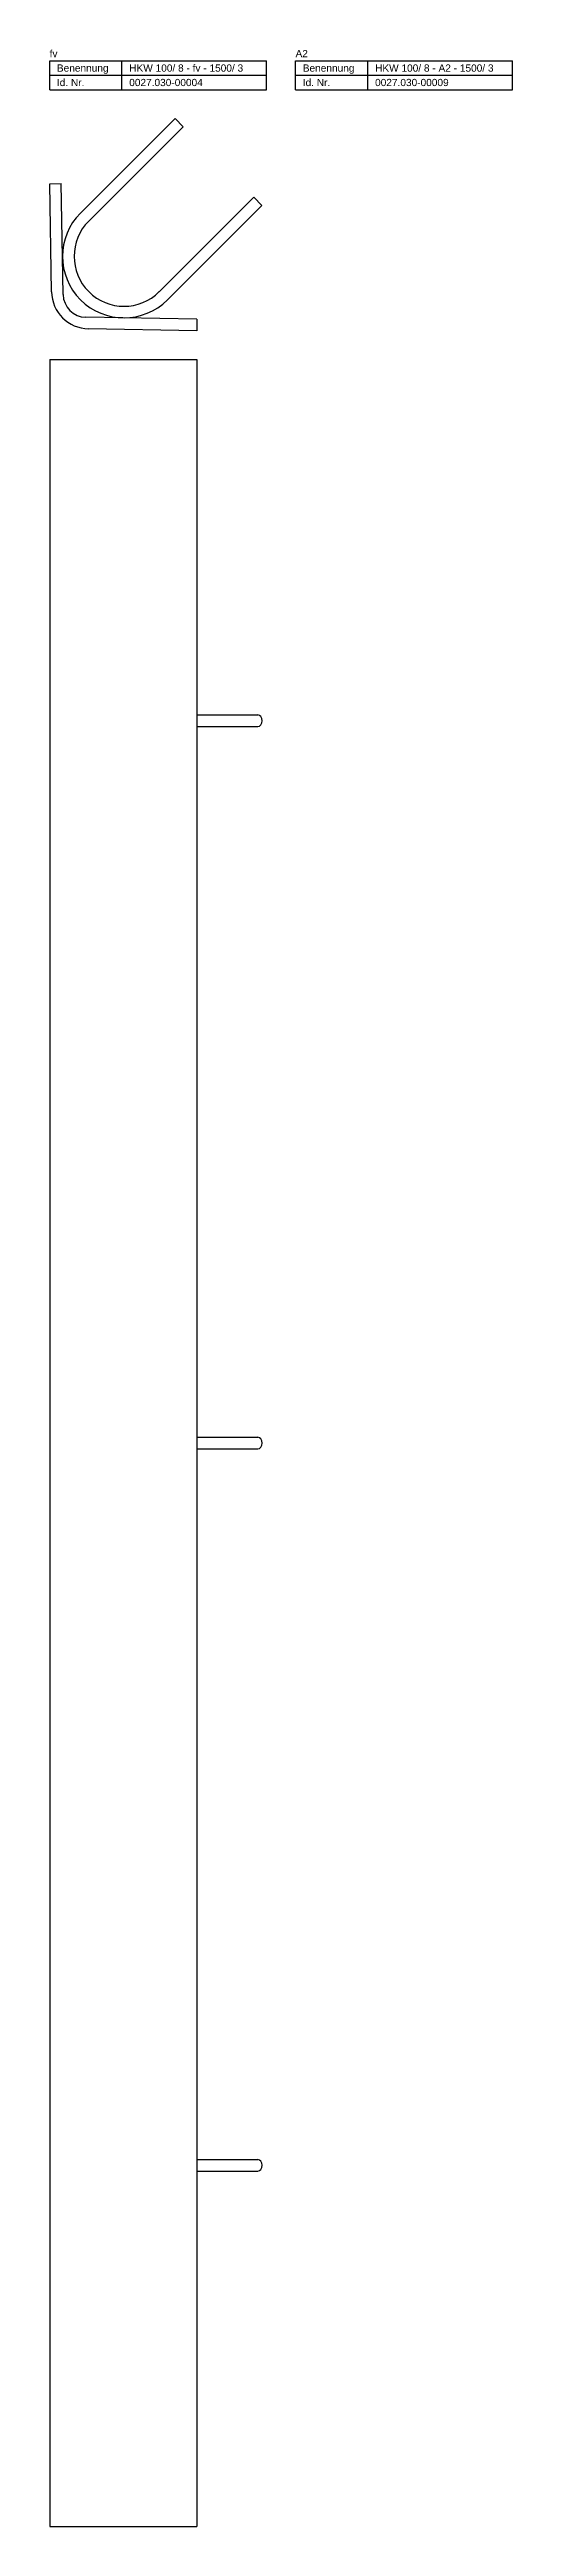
# Model space of a CAD drawing. Header units: millimetres. Extents: x 1092 to 2892, y 359 to 2574.
# Drawn here: x 2202 to 2522, y 859 to 2574 of the extents above; entities that cross this region are included whole.
import ezdxf

# ---------------------------------------------------------------- set-up
doc = ezdxf.new("R2010")
doc.units = ezdxf.units.MM
doc.header["$LTSCALE"] = 5
doc.layers.add('HALFEN', color=2, linetype='CONTINUOUS')
doc.styles.add('ARIAL50', font='ARIAL.TTF', dxfattribs={"height": 5})

msp = doc.modelspace()

# ---------------------------------------------------------------- linework, layer by layer
at = {"layer": 'HALFEN'}
for p, q in [((2202.3, 2566.2), (2352.3, 2566.2)), ((2202.3, 2546.2), (2202.3, 2566.2)), ((2202.3, 2556.2), (2352.3, 2556.2)), ((2252.3, 2546.2), (2252.3, 2566.2)), ((2352.3, 2546.2), (2352.3, 2566.2)), ((2372.3, 2566.2), (2522.3, 2566.2)), ((2372.3, 2546.2), (2372.3, 2566.2)), ((2372.3, 2556.2), (2522.3, 2556.2)), ((2422.3, 2546.2), (2422.3, 2566.2)), ((2522.3, 2546.2), (2522.3, 2566.2)), ((2202.3, 2546.2), (2352.3, 2546.2)), ((2372.3, 2546.2), (2522.3, 2546.2)), ((2223.6, 2460.8), (2289, 2526.2)), ((2229.3, 2455.2), (2294.7, 2520.6)), ((2289, 2526.2), (2294.7, 2520.6)), ((2202.3, 2481.1), (2210.2, 2481.3)), ((2203.6, 2406.3), (2202.3, 2481.1)), ((2211.6, 2404.5), (2210.2, 2481.3)), ((2278.1, 2406.4), (2343.5, 2471.8)), ((2343.5, 2471.8), (2349.1, 2466.1)), ((2283.7, 2400.7), (2349.1, 2466.1)), ((2304.1, 2387.4), (2227.3, 2388.8)), ((2304.1, 2387.4), (2304, 2379.4)), ((2304, 2379.4), (2229.1, 2380.7)), ((2202.3, 2359.4), (2202.3, 859.4)), ((2202.3, 2359.4), (2304.1, 2359.4)), ((2304, 2359.4), (2304, 859.4)), ((2304.1, 2359.4), (2304.1, 859.4)), ((2304.1, 2113.4), (2346.3, 2113.4)), ((2304.1, 2105.4), (2346.3, 2105.4)), ((2304.1, 1613.4), (2346.3, 1613.4)), ((2304.1, 1605.4), (2346.3, 1605.4)), ((2304.1, 1113.4), (2346.3, 1113.4)), ((2304.1, 1105.4), (2346.3, 1105.4)), ((2202.3, 859.4), (2304.1, 859.4))]:
    msp.add_line(p, q, dxfattribs=at)
for centre, radius, start, end in [((2253.7, 2430.8), 42.5, 135, 315), ((2253.7, 2430.8), 34.5, 135, 315), ((2229.6, 2406.7), 26, 181, 269), ((2227.6, 2404.7), 16, 181, 269)]:
    msp.add_arc(centre, radius, start, end, dxfattribs=at)
for centre in [(2346.3, 2109.4), (2346.3, 1609.4), (2346.3, 1109.4)]:
    msp.add_ellipse(centre, major_axis=(0, 4), ratio=0.707107, start_param=3.141593, end_param=6.283185, dxfattribs=at)

# ---------------------------------------------------------------- texts
at = {"layer": 'HALFEN', "style": 'ARIAL50'}
for s, p in [('fv', (2202.3, 2568.7)), ('A2', (2372.3, 2568.7)), ('Benennung', (2207.3, 2558.7)), ('HKW 100/ 8 - fv - 1500/ 3', (2257.3, 2558.7)), ('Benennung', (2377.3, 2558.7)), ('HKW 100/ 8 - A2 - 1500/ 3', (2427.3, 2558.7)), ('Id. Nr.', (2207.3, 2548.7)), ('0027.030-00004', (2257.3, 2548.7)), ('Id. Nr.', (2377.3, 2548.7)), ('0027.030-00009', (2427.3, 2548.7))]:
    msp.add_text(s, height=5, dxfattribs=at).set_placement(p)

doc.saveas('drawing.dxf')
